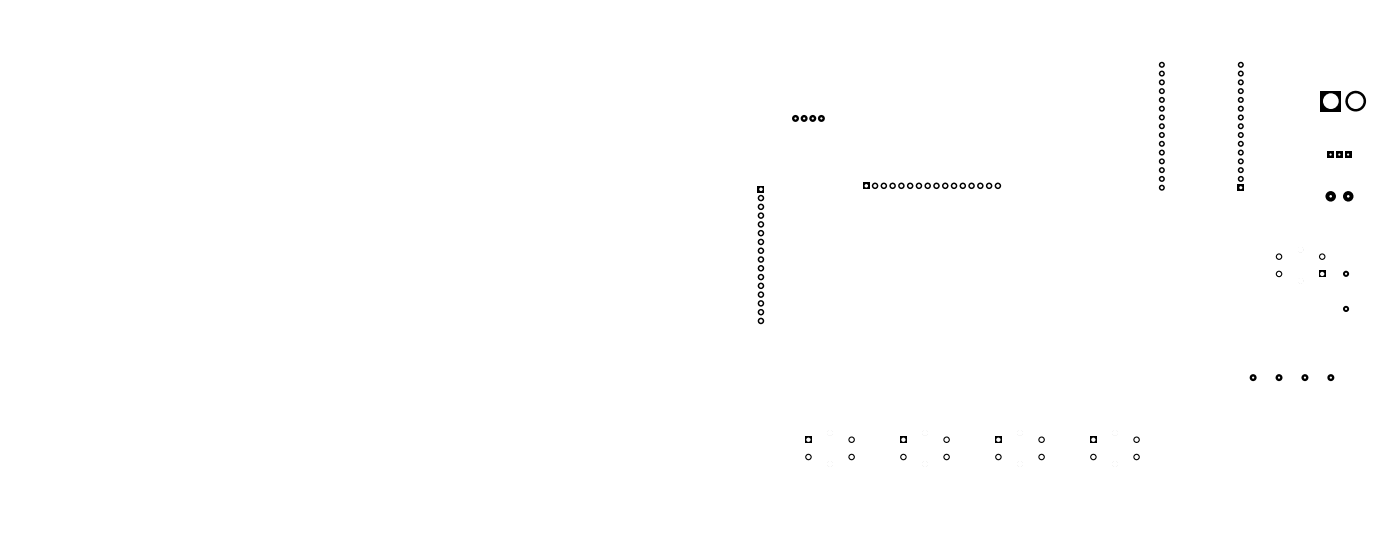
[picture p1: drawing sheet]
<svg xmlns="http://www.w3.org/2000/svg" width="405mm" height="155mm" viewBox="0 0 405 155" stroke-linecap="round" stroke-linejoin="round" font-family="sans-serif">
<path d="M358.4 53.4h1.7v1.8h-1.7z" fill="#000"/>
<circle cx="359.2" cy="54.3" r=".44" fill="#fff"/>
<circle cx="359.2" cy="51.8" r=".87" fill="#000"/>
<circle cx="359.2" cy="51.8" r=".44" fill="#fff"/>
<circle cx="359.2" cy="49.2" r=".87" fill="#000"/>
<circle cx="359.2" cy="49.2" r=".44" fill="#fff"/>
<circle cx="359.2" cy="46.7" r=".87" fill="#000"/>
<circle cx="359.2" cy="46.7" r=".44" fill="#fff"/>
<circle cx="359.2" cy="44.2" r=".87" fill="#000"/>
<circle cx="359.2" cy="44.1" r=".44" fill="#fff"/>
<circle cx="359.2" cy="41.6" r=".87" fill="#000"/>
<circle cx="359.2" cy="41.6" r=".44" fill="#fff"/>
<circle cx="359.2" cy="39.1" r=".87" fill="#000"/>
<circle cx="359.2" cy="39.1" r=".44" fill="#fff"/>
<circle cx="359.2" cy="36.5" r=".87" fill="#000"/>
<circle cx="359.2" cy="36.5" r=".44" fill="#fff"/>
<circle cx="359.2" cy="34" r=".87" fill="#000"/>
<circle cx="359.2" cy="34" r=".44" fill="#fff"/>
<circle cx="359.2" cy="31.5" r=".87" fill="#000"/>
<circle cx="359.2" cy="31.4" r=".44" fill="#fff"/>
<circle cx="359.2" cy="28.9" r=".87" fill="#000"/>
<circle cx="359.2" cy="28.9" r=".44" fill="#fff"/>
<circle cx="359.2" cy="26.4" r=".87" fill="#000"/>
<circle cx="359.2" cy="26.4" r=".44" fill="#fff"/>
<circle cx="359.2" cy="23.8" r=".87" fill="#000"/>
<circle cx="359.2" cy="23.8" r=".44" fill="#fff"/>
<circle cx="359.2" cy="21.3" r=".87" fill="#000"/>
<circle cx="359.2" cy="21.3" r=".44" fill="#fff"/>
<circle cx="359.2" cy="18.8" r=".87" fill="#000"/>
<circle cx="359.2" cy="18.7" r=".44" fill="#fff"/>
<circle cx="336.4" cy="18.8" r=".87" fill="#000"/>
<circle cx="336.4" cy="18.7" r=".44" fill="#fff"/>
<circle cx="336.4" cy="21.3" r=".87" fill="#000"/>
<circle cx="336.4" cy="21.3" r=".44" fill="#fff"/>
<circle cx="336.4" cy="23.8" r=".87" fill="#000"/>
<circle cx="336.4" cy="23.8" r=".44" fill="#fff"/>
<circle cx="336.4" cy="26.4" r=".87" fill="#000"/>
<circle cx="336.4" cy="26.4" r=".44" fill="#fff"/>
<circle cx="336.4" cy="28.9" r=".87" fill="#000"/>
<circle cx="336.4" cy="28.9" r=".44" fill="#fff"/>
<circle cx="336.4" cy="31.5" r=".87" fill="#000"/>
<circle cx="336.4" cy="31.4" r=".44" fill="#fff"/>
<circle cx="336.4" cy="34" r=".87" fill="#000"/>
<circle cx="336.4" cy="34" r=".44" fill="#fff"/>
<circle cx="336.4" cy="36.5" r=".87" fill="#000"/>
<circle cx="336.4" cy="36.5" r=".44" fill="#fff"/>
<circle cx="336.4" cy="39.1" r=".87" fill="#000"/>
<circle cx="336.4" cy="39.1" r=".44" fill="#fff"/>
<circle cx="336.4" cy="41.6" r=".87" fill="#000"/>
<circle cx="336.4" cy="41.6" r=".44" fill="#fff"/>
<circle cx="336.4" cy="44.2" r=".87" fill="#000"/>
<circle cx="336.4" cy="44.1" r=".44" fill="#fff"/>
<circle cx="336.4" cy="46.7" r=".87" fill="#000"/>
<circle cx="336.4" cy="46.7" r=".44" fill="#fff"/>
<circle cx="336.4" cy="49.2" r=".87" fill="#000"/>
<circle cx="336.4" cy="49.2" r=".44" fill="#fff"/>
<circle cx="336.4" cy="51.8" r=".87" fill="#000"/>
<circle cx="336.4" cy="51.8" r=".44" fill="#fff"/>
<circle cx="336.4" cy="54.3" r=".87" fill="#000"/>
<circle cx="336.4" cy="54.3" r=".44" fill="#fff"/>
<circle cx="358" cy="58.1" r=".76" fill="#000"/>
<circle cx="358" cy="58.1" r="1.59" fill="#fff"/>
<circle cx="337.7" cy="58.1" r=".76" fill="#000"/>
<circle cx="337.7" cy="58.1" r="1.59" fill="#fff"/>
<circle cx="337.7" cy="14.9" r=".76" fill="#000"/>
<circle cx="337.7" cy="14.9" r="1.59" fill="#fff"/>
<circle cx="358" cy="14.9" r=".76" fill="#000"/>
<circle cx="358" cy="14.9" r="1.59" fill="#fff"/>
<path d="M249.9 52.8h1.9v1.9h-1.9z" fill="#000"/>
<circle cx="250.8" cy="53.8" r=".51" fill="#fff"/>
<circle cx="253.4" cy="53.8" r=".94" fill="#000"/>
<circle cx="253.4" cy="53.8" r=".51" fill="#fff"/>
<circle cx="255.9" cy="53.8" r=".94" fill="#000"/>
<circle cx="255.9" cy="53.8" r=".51" fill="#fff"/>
<circle cx="258.4" cy="53.8" r=".94" fill="#000"/>
<circle cx="258.4" cy="53.8" r=".51" fill="#fff"/>
<circle cx="261" cy="53.8" r=".94" fill="#000"/>
<circle cx="261" cy="53.8" r=".51" fill="#fff"/>
<circle cx="263.5" cy="53.8" r=".94" fill="#000"/>
<circle cx="263.5" cy="53.8" r=".51" fill="#fff"/>
<circle cx="266.1" cy="53.8" r=".94" fill="#000"/>
<circle cx="266.1" cy="53.8" r=".51" fill="#fff"/>
<circle cx="268.6" cy="53.8" r=".94" fill="#000"/>
<circle cx="268.6" cy="53.8" r=".51" fill="#fff"/>
<circle cx="271.1" cy="53.8" r=".94" fill="#000"/>
<circle cx="271.1" cy="53.8" r=".51" fill="#fff"/>
<circle cx="273.7" cy="53.8" r=".94" fill="#000"/>
<circle cx="273.7" cy="53.8" r=".51" fill="#fff"/>
<circle cx="276.2" cy="53.8" r=".94" fill="#000"/>
<circle cx="276.2" cy="53.8" r=".51" fill="#fff"/>
<circle cx="278.8" cy="53.8" r=".94" fill="#000"/>
<circle cx="278.8" cy="53.8" r=".51" fill="#fff"/>
<circle cx="281.3" cy="53.8" r=".94" fill="#000"/>
<circle cx="281.3" cy="53.8" r=".51" fill="#fff"/>
<circle cx="283.8" cy="53.8" r=".94" fill="#000"/>
<circle cx="283.8" cy="53.8" r=".51" fill="#fff"/>
<circle cx="286.4" cy="53.8" r=".94" fill="#000"/>
<circle cx="286.4" cy="53.8" r=".51" fill="#fff"/>
<circle cx="288.9" cy="53.8" r=".94" fill="#000"/>
<circle cx="288.9" cy="53.8" r=".51" fill="#fff"/>
<circle cx="245.3" cy="53.8" r=".76" fill="#000"/>
<circle cx="245.3" cy="53.8" r="1.39" fill="#fff"/>
<circle cx="245.3" cy="84.8" r=".76" fill="#000"/>
<circle cx="245.3" cy="84.8" r="1.39" fill="#fff"/>
<circle cx="320.3" cy="53.8" r=".76" fill="#000"/>
<circle cx="320.3" cy="53.8" r="1.39" fill="#fff"/>
<circle cx="320.3" cy="84.8" r=".76" fill="#000"/>
<circle cx="320.3" cy="84.8" r="1.39" fill="#fff"/>
<circle cx="230.3" cy="34.3" r="1.01" fill="#000"/>
<circle cx="230.3" cy="34.3" r=".32" fill="#fff"/>
<circle cx="232.8" cy="34.3" r="1.01" fill="#000"/>
<circle cx="232.8" cy="34.3" r=".32" fill="#fff"/>
<circle cx="235.3" cy="34.3" r="1.01" fill="#000"/>
<circle cx="235.3" cy="34.3" r=".32" fill="#fff"/>
<circle cx="237.8" cy="34.3" r="1.01" fill="#000"/>
<circle cx="237.8" cy="34.3" r=".32" fill="#fff"/>
<path d="M219.4 53.8h1.9v1.9h-1.9z" fill="#000"/>
<circle cx="220.3" cy="54.8" r=".51" fill="#fff"/>
<circle cx="220.3" cy="57.3" r=".94" fill="#000"/>
<circle cx="220.3" cy="57.3" r=".51" fill="#fff"/>
<circle cx="220.3" cy="59.9" r=".94" fill="#000"/>
<circle cx="220.3" cy="59.8" r=".51" fill="#fff"/>
<circle cx="220.3" cy="62.4" r=".94" fill="#000"/>
<circle cx="220.3" cy="62.4" r=".51" fill="#fff"/>
<circle cx="220.3" cy="64.9" r=".94" fill="#000"/>
<circle cx="220.3" cy="64.9" r=".51" fill="#fff"/>
<circle cx="220.3" cy="67.5" r=".94" fill="#000"/>
<circle cx="220.3" cy="67.5" r=".51" fill="#fff"/>
<circle cx="220.3" cy="70" r=".94" fill="#000"/>
<circle cx="220.3" cy="70" r=".51" fill="#fff"/>
<circle cx="220.3" cy="72.6" r=".94" fill="#000"/>
<circle cx="220.3" cy="72.5" r=".51" fill="#fff"/>
<circle cx="220.3" cy="75.1" r=".94" fill="#000"/>
<circle cx="220.3" cy="75.1" r=".51" fill="#fff"/>
<circle cx="220.3" cy="77.6" r=".94" fill="#000"/>
<circle cx="220.3" cy="77.6" r=".51" fill="#fff"/>
<circle cx="220.3" cy="80.2" r=".94" fill="#000"/>
<circle cx="220.3" cy="80.2" r=".51" fill="#fff"/>
<circle cx="220.3" cy="82.7" r=".94" fill="#000"/>
<circle cx="220.3" cy="82.7" r=".51" fill="#fff"/>
<circle cx="220.3" cy="85.3" r=".94" fill="#000"/>
<circle cx="220.3" cy="85.2" r=".51" fill="#fff"/>
<circle cx="220.3" cy="87.8" r=".94" fill="#000"/>
<circle cx="220.3" cy="87.8" r=".51" fill="#fff"/>
<circle cx="220.3" cy="90.3" r=".94" fill="#000"/>
<circle cx="220.3" cy="90.3" r=".51" fill="#fff"/>
<circle cx="220.3" cy="92.9" r=".94" fill="#000"/>
<circle cx="220.3" cy="92.9" r=".51" fill="#fff"/>
<circle cx="220.3" cy="49.3" r=".76" fill="#000"/>
<circle cx="220.3" cy="49.3" r="1.39" fill="#fff"/>
<circle cx="251.3" cy="49.3" r=".76" fill="#000"/>
<circle cx="251.3" cy="49.3" r="1.39" fill="#fff"/>
<circle cx="220.3" cy="124.3" r=".76" fill="#000"/>
<circle cx="220.3" cy="124.3" r="1.39" fill="#fff"/>
<circle cx="251.3" cy="124.3" r=".76" fill="#000"/>
<circle cx="251.3" cy="124.3" r="1.39" fill="#fff"/>
<circle cx="392.5" cy="29.3" r="3" fill="#000"/>
<circle cx="392.5" cy="29.3" r="2.27" fill="#fff"/>
<path d="M382.3 26.3h6v6h-6z" fill="#000"/>
<circle cx="385.3" cy="29.3" r="2.27" fill="#fff"/>
<path d="M260.6 126.3h1.9v1.9h-1.9z" fill="#000"/>
<circle cx="261.6" cy="127.2" r=".62" fill="#fff"/>
<circle cx="274.1" cy="127.2" r=".94" fill="#000"/>
<circle cx="274.1" cy="127.2" r=".62" fill="#fff"/>
<circle cx="261.6" cy="132.2" r=".94" fill="#000"/>
<circle cx="261.6" cy="132.2" r=".62" fill="#fff"/>
<circle cx="274.1" cy="132.2" r=".94" fill="#000"/>
<circle cx="274.1" cy="132.2" r=".62" fill="#fff"/>
<circle cx="267.8" cy="125.2" r=".76" fill="#000"/>
<circle cx="267.8" cy="125.2" r=".91" fill="#fff"/>
<circle cx="267.8" cy="134.2" r=".76" fill="#000"/>
<circle cx="267.8" cy="134.2" r=".91" fill="#fff"/>
<path d="M288.1 126.3h1.9v1.9h-1.9z" fill="#000"/>
<circle cx="289.1" cy="127.2" r=".62" fill="#fff"/>
<circle cx="301.6" cy="127.2" r=".94" fill="#000"/>
<circle cx="301.6" cy="127.2" r=".62" fill="#fff"/>
<circle cx="289.1" cy="132.2" r=".94" fill="#000"/>
<circle cx="289.1" cy="132.2" r=".62" fill="#fff"/>
<circle cx="301.6" cy="132.2" r=".94" fill="#000"/>
<circle cx="301.6" cy="132.2" r=".62" fill="#fff"/>
<circle cx="295.3" cy="125.2" r=".76" fill="#000"/>
<circle cx="295.3" cy="125.2" r=".91" fill="#fff"/>
<circle cx="295.3" cy="134.2" r=".76" fill="#000"/>
<circle cx="295.3" cy="134.2" r=".91" fill="#fff"/>
<path d="M315.6 126.3h1.9v1.9h-1.9z" fill="#000"/>
<circle cx="316.6" cy="127.2" r=".62" fill="#fff"/>
<circle cx="329.1" cy="127.2" r=".94" fill="#000"/>
<circle cx="329.1" cy="127.2" r=".62" fill="#fff"/>
<circle cx="316.6" cy="132.2" r=".94" fill="#000"/>
<circle cx="316.6" cy="132.2" r=".62" fill="#fff"/>
<circle cx="329.1" cy="132.2" r=".94" fill="#000"/>
<circle cx="329.1" cy="132.2" r=".62" fill="#fff"/>
<circle cx="322.8" cy="125.2" r=".76" fill="#000"/>
<circle cx="322.8" cy="125.2" r=".91" fill="#fff"/>
<circle cx="322.8" cy="134.2" r=".76" fill="#000"/>
<circle cx="322.8" cy="134.2" r=".91" fill="#fff"/>
<path d="M384.2 43.7h2v2h-2z" fill="#000"/>
<circle cx="385.2" cy="44.7" r=".32" fill="#fff"/>
<path d="M386.8 43.7h2v2h-2z" fill="#000"/>
<circle cx="387.8" cy="44.7" r=".32" fill="#fff"/>
<path d="M389.3 43.7h2v2h-2z" fill="#000"/>
<circle cx="390.3" cy="44.7" r=".32" fill="#fff"/>
<circle cx="362.8" cy="109.3" r="1.01" fill="#000"/>
<circle cx="362.8" cy="109.3" r=".32" fill="#fff"/>
<circle cx="370.3" cy="109.3" r="1.01" fill="#000"/>
<circle cx="370.3" cy="109.3" r=".32" fill="#fff"/>
<circle cx="377.8" cy="109.3" r="1.01" fill="#000"/>
<circle cx="377.8" cy="109.3" r=".32" fill="#fff"/>
<circle cx="385.3" cy="109.3" r="1.01" fill="#000"/>
<circle cx="385.3" cy="109.3" r=".32" fill="#fff"/>
<path d="M233.1 126.3h1.9v1.9h-1.9z" fill="#000"/>
<circle cx="234.1" cy="127.2" r=".62" fill="#fff"/>
<circle cx="246.6" cy="127.2" r=".94" fill="#000"/>
<circle cx="246.6" cy="127.2" r=".62" fill="#fff"/>
<circle cx="234.1" cy="132.2" r=".94" fill="#000"/>
<circle cx="234.1" cy="132.2" r=".62" fill="#fff"/>
<circle cx="246.6" cy="132.2" r=".94" fill="#000"/>
<circle cx="246.6" cy="132.2" r=".62" fill="#fff"/>
<circle cx="240.3" cy="125.2" r=".76" fill="#000"/>
<circle cx="240.3" cy="125.2" r=".91" fill="#fff"/>
<circle cx="240.3" cy="134.2" r=".76" fill="#000"/>
<circle cx="240.3" cy="134.2" r=".91" fill="#fff"/>
<path d="M381.9 78.3h1.9v1.9h-1.9z" fill="#000"/>
<circle cx="382.8" cy="79.3" r=".62" fill="#fff"/>
<circle cx="370.3" cy="79.3" r=".94" fill="#000"/>
<circle cx="370.3" cy="79.3" r=".62" fill="#fff"/>
<circle cx="382.8" cy="74.3" r=".94" fill="#000"/>
<circle cx="382.8" cy="74.3" r=".62" fill="#fff"/>
<circle cx="370.3" cy="74.3" r=".94" fill="#000"/>
<circle cx="370.3" cy="74.3" r=".62" fill="#fff"/>
<circle cx="376.6" cy="81.3" r=".76" fill="#000"/>
<circle cx="376.6" cy="81.3" r=".91" fill="#fff"/>
<circle cx="376.6" cy="72.3" r=".76" fill="#000"/>
<circle cx="376.6" cy="72.3" r=".91" fill="#fff"/>
<circle cx="389.7" cy="79.2" r=".89" fill="#000"/>
<circle cx="389.7" cy="79.2" r=".32" fill="#fff"/>
<circle cx="389.7" cy="89.4" r=".89" fill="#000"/>
<circle cx="389.7" cy="89.4" r=".32" fill="#fff"/>
<circle cx="390.4" cy="56.8" r="1.52" fill="#000"/>
<circle cx="390.4" cy="56.8" r=".38" fill="#fff"/>
<circle cx="385.3" cy="56.8" r="1.52" fill="#000"/>
<circle cx="385.3" cy="56.8" r=".38" fill="#fff"/>
</svg>
